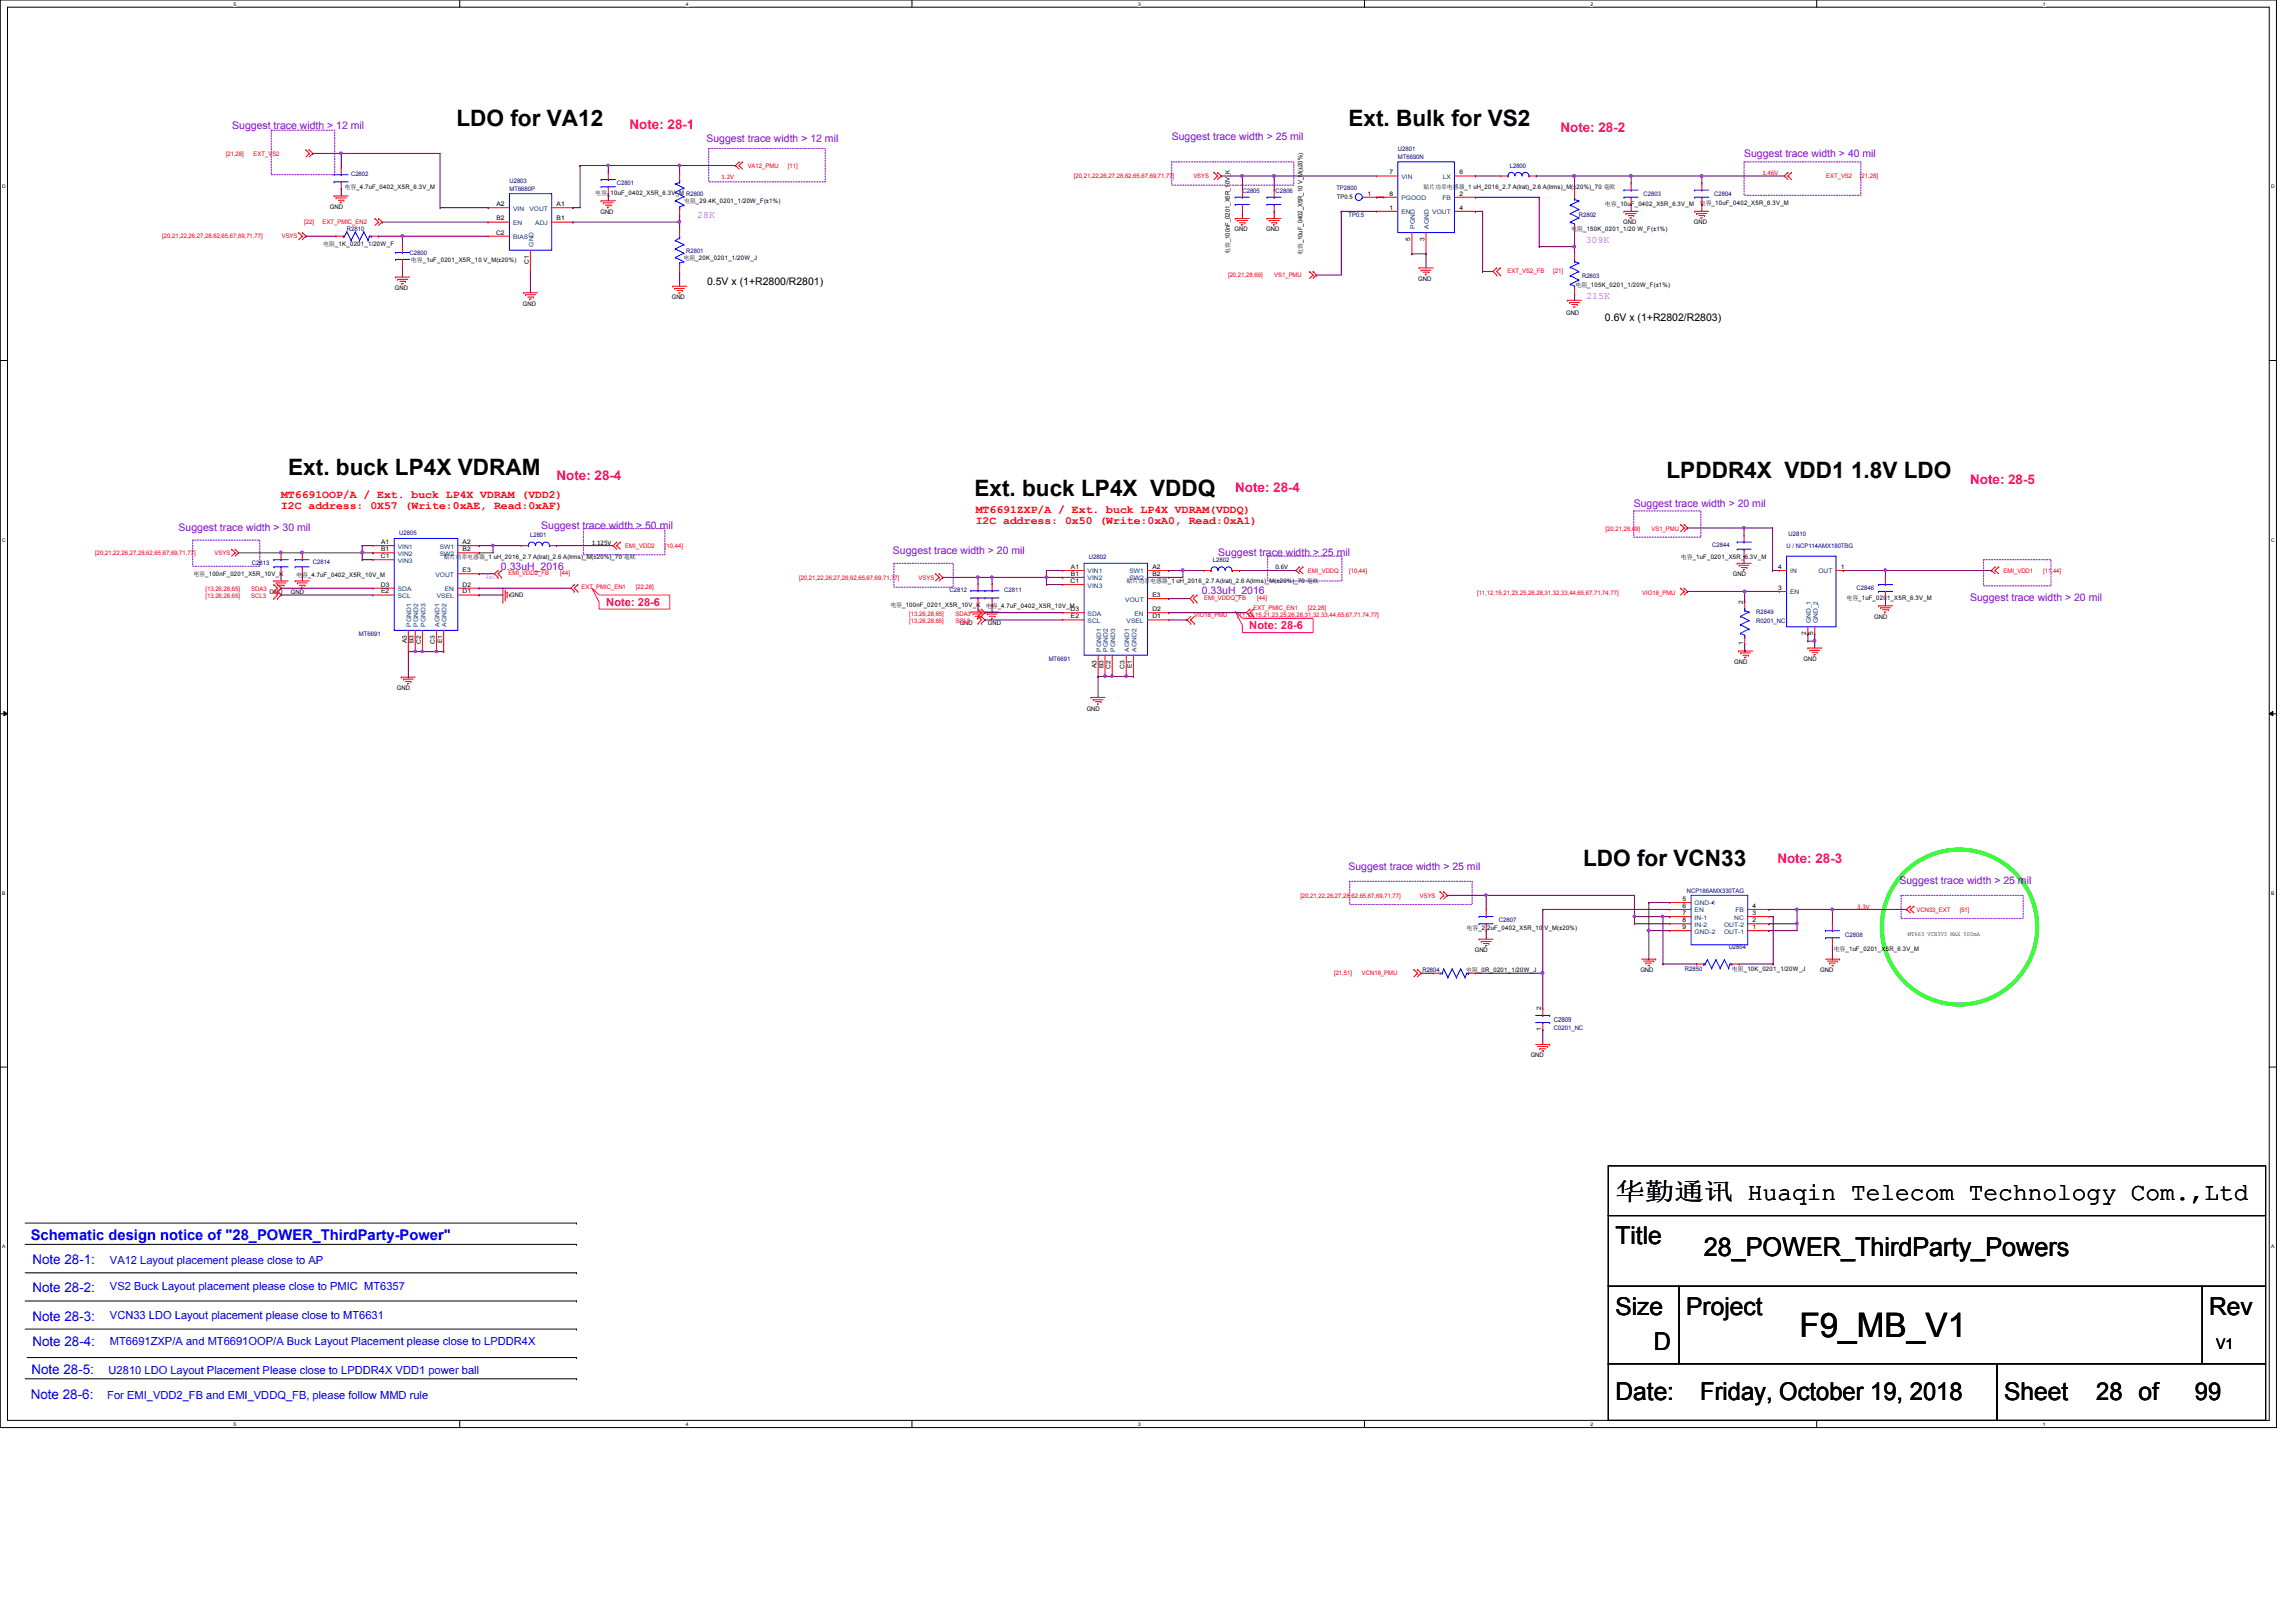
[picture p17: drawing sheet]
<svg xmlns="http://www.w3.org/2000/svg" width="297mm" height="210mm" viewBox="0 0 297 210" stroke-linecap="round" stroke-linejoin="round" font-family="sans-serif">
<defs><g id="words">
<text font-size="4.4" x="232.8" y="173.1">F9_MB_V1</text>
<text font-size="3.3" x="220.4" y="162.6">28_POWER_ThirdParty_Powers</text>
<g font-size="3.2">
<text x="209" y="155.2">华华华华 Huaqin Telecom Technology Com.,Ltd</text>
<text x="209" y="161">Title</text>
<text x="209" y="170.2">Size</text>
<text x="218.1" y="170.2">Project</text>
<text x="285.8" y="170.2">Rev</text>
<text x="213.9" y="174.8">D</text>
<text x="209" y="181.1">Date:</text>
<text x="220" y="181.1">Friday, October 19, 2018</text>
<text x="259.3" y="181.1">Sheet</text>
<text x="271.2" y="181.1">28 of</text>
<text x="284" y="181.1">99</text>
</g>
<g font-size="2.9">
<text x="59.1" y="16.3">LDO for VA12</text>
<text x="174.5" y="16.3">Ext. Bulk for VS2</text>
<text x="37.3" y="61.4">Ext. buck LP4X VDRAM</text>
<text x="126.1" y="64.2">Ext. buck LP4X VDDQ</text>
<text x="215.6" y="61.9">LPDDR4X VDD1 1.8V LDO</text>
<text x="204.8" y="112.1">LDO for VCN33</text>
</g>
<text font-size="1.9" fill="#00f" x="4" y="160.4">Schematic design notice of &quot;28_POWER_ThirdParty-Power&quot;</text>
<text font-size="1.9" x="286.7" y="174.5">V1</text>
<g font-size="1.7" fill="#ff0080">
<text x="81.4" y="16.6">Note: 28-1</text>
<text x="201.9" y="17.1">Note: 28-2</text>
<text x="72" y="62.1">Note: 28-4</text>
<text x="159.8" y="63.6">Note: 28-4</text>
<text x="254.9" y="62.6">Note: 28-5</text>
<text x="230" y="111.6">Note: 28-3</text>
</g>
<g font-size="1.7" fill="#00f">
<text x="4.2" y="163.6">Note 28-1:</text>
<text x="4.2" y="167.2">Note 28-2:</text>
<text x="4.2" y="170.9">Note 28-3:</text>
<text x="4.1" y="177.8">Note 28-5:</text>
<text x="4.2" y="174.2">Note 28-4:</text>
<text x="4" y="181">Note 28-6:</text>
</g>
<g font-size="1.4" fill="#8000ff">
<text x="30.1" y="16.7">Suggest trace width &gt; 12 mil</text>
<text x="91.4" y="18.3">Suggest trace width &gt; 12 mil</text>
<text x="151.6" y="18.1">Suggest trace width &gt; 25 mil</text>
<text x="225.6" y="20.4">Suggest trace width &gt; 40 mil</text>
<text x="211.4" y="65.6">Suggest trace width &gt; 20 mil</text>
<text x="23.1" y="68.7">Suggest trace width &gt; 30 mil</text>
<text x="70" y="68.5">Suggest trace width &gt; 50 mil</text>
<text x="115.5" y="71.8">Suggest trace width &gt; 20 mil</text>
<text x="64.8" y="73.7">0.33uH_2016</text>
<text x="155.5" y="76.9">0.33uH_2016</text>
<text x="157.6" y="72">Suggest trace width &gt; 25 mil</text>
<text x="254.9" y="77.8">Suggest trace width &gt; 20 mil</text>
<text x="174.5" y="112.5">Suggest trace width &gt; 25 mil</text>
<text x="245.7" y="114.3">Suggest trace width &gt; 25 mil</text>
</g>
<g font-size="1.4">
<text x="91.5" y="36.8">0.5V x (1+R2800/R2801)</text>
<text x="207.6" y="41.5">0.6V x (1+R2802/R2803)</text>
</g>
<g font-size="1.4" fill="#f00">
<text x="36.4" y="64.4">MT6691OOP/A / Ext. buck LP4X VDRAM (VDD2)</text>
<text x="36.4" y="65.9">I2C address: 0X57 (Write:0xAE, Read:0xAF)</text>
<text x="126.2" y="66.3">MT6691ZXP/A / Ext. buck LP4X VDRAM(VDDQ)</text>
<text x="126.2" y="67.8">I2C address: 0x50 (Write:0xA0, Read:0xA1)</text>
</g>
<g font-size="1.4" fill="#ff0080">
<text x="78.4" y="78.4">Note: 28-6</text>
<text x="161.6" y="81.4">Note: 28-6</text>
</g>
<g font-size="1.4" fill="#00f">
<text x="14.2" y="163.6">VA12 Layout placement please close to AP</text>
<text x="14.2" y="167">VS2 Buck Layout placement please close to PMIC MT6357</text>
<text x="14.2" y="170.6">VCN33 LDO Layout placement please close to MT6631</text>
<text x="14.1" y="177.8">U2810 LDO Layout Placement Please close to LPDDR4X VDD1 power ball</text>
<text x="14.2" y="174.1">MT6691ZXP/A and MT6691OOP/A Buck Layout Placement please close to LPDDR4X</text>
<text x="13.9" y="181.1">For EMI_VDD2_FB and EMI_VDDQ_FB, please follow MMD rule</text>
</g>
<g font-size="1.3" fill="#f0f">
<text x="90.2" y="28.2">28K</text>
<text x="205.1" y="31.5">309K</text>
<text x="205.2" y="38.7">215K</text>
</g>
<g font-size=".9" fill="#f00">
<text x="93.3" y="23.2">1.2V</text>
<text x="228" y="22.6">1.46V</text>
<text x="240.3" y="117.6">3.3V</text>
</g>
<g font-size=".9">
<text x="76.6" y="70.5">1.125V</text>
<text x="165" y="73.6">0.6V</text>
</g>
<text font-size=".9" fill="#000080" x="201" y="132.2">C2809</text>
<g font-size=".8" fill="#f00">
<text x="29.2" y="20.2">[21,28]</text>
<text x="32.8" y="20.2">EXT_VS2</text>
<text x="96.7" y="21.7">VA12_PMU</text>
<text x="101.9" y="21.7">[11]</text>
<text x="138.9" y="23.1">[20,21,22,26,27,28,62,65,67,69,71,77]</text>
<text x="154.4" y="23.1">VSYS</text>
<text x="236.3" y="23.1">EXT_VS2</text>
<text x="240.6" y="23.1">[21,28]</text>
<text x="39.4" y="29">[22]</text>
<text x="41.7" y="29">EXT_PMIC_EN2</text>
<text x="21" y="30.9">[20,21,22,26,27,28,62,65,67,69,71,77]</text>
<text x="36.4" y="30.9">VSYS</text>
<text x="158.9" y="35.9">[20,21,28,69]</text>
<text x="164.8" y="35.9">VS1_PMU</text>
<text x="195" y="35.3">EXT_VS2_FB</text>
<text x="201" y="35.3">[21]</text>
<text x="12.3" y="71.8">[20,21,22,26,27,28,62,65,67,69,71,77]</text>
<text x="27.8" y="71.8">VSYS</text>
<text x="80.9" y="70.9">EMI_VDD2</text>
<text x="86" y="70.9">[10,44]</text>
<text x="207.7" y="68.7">[20,21,28,69]</text>
<text x="213.7" y="68.7">VS1_PMU</text>
<text x="26.6" y="76.5">[13,26,28,65]</text>
<text x="26.6" y="77.4">[13,26,28,65]</text>
<text x="32.5" y="76.5">SDA3</text>
<text x="32.5" y="77.4">SCL3</text>
<text x="65.8" y="74.5">EMI_VDD2_FB</text>
<text x="72.5" y="74.5">[44]</text>
<text x="75.2" y="76.2">EXT_PMIC_EN1</text>
<text x="82.3" y="76.2">[22,28]</text>
<text x="103.4" y="75">[20,21,22,26,27,28,62,65,67,69,71,77]</text>
<text x="118.8" y="75">VSYS</text>
<text x="155.8" y="77.7">EMI_VDDQ_FB</text>
<text x="162.6" y="77.7">[44]</text>
<text x="169.2" y="74.1">EMI_VDDQ</text>
<text x="174.5" y="74.1">[10,44]</text>
<text x="191.1" y="77">[11,12,15,21,23,25,26,28,31,32,33,44,65,67,71,74,77]</text>
<text x="212.5" y="77">VIO18_PMU</text>
<text x="259.2" y="74.1">EMI_VDD1</text>
<text x="264.3" y="74.1">[11,44]</text>
<text x="117.6" y="79.7">[13,26,28,65]</text>
<text x="117.6" y="80.6">[13,26,28,65]</text>
<text x="123.6" y="79.7">SDA3</text>
<text x="123.6" y="80.6">SCL3</text>
<text x="154.5" y="79.9">VIO18_PMU</text>
<text x="160.1" y="79.9">[11,12,15,21,23,25,26,28,31,32,33,44,65,67,71,74,77]</text>
<text x="162.2" y="79">EXT_PMIC_EN1</text>
<text x="169.2" y="79">[22,28]</text>
<text x="168.2" y="116.2">[20,21,22,26,27,28,62,65,67,69,71,77]</text>
<text x="183.7" y="116.2">VSYS</text>
<text x="247.9" y="118">VCN33_EXT</text>
<text x="253.5" y="118">[51]</text>
<text x="172.6" y="126.2">[21,51]</text>
<text x="176.2" y="126.2">VCN18_PMU</text>
</g>
<g font-size=".8" fill="#000080">
<text x="45.4" y="22.8">C2802</text>
<text x="65.9" y="23.6">U2803</text>
<text x="79.8" y="23.9">C2801</text>
<text x="180.8" y="19.5">U2801</text>
<text x="180.8" y="20.6">MT6690N</text>
<text x="195.3" y="21.7">L2800</text>
<text x="44.9" y="29.9">R2810</text>
<text x="65.9" y="24.7">MT6680P</text>
<text x="160.7" y="24.9">C2805</text>
<text x="165" y="24.9">C2806</text>
<text x="172.9" y="24.6">TP2800</text>
<text x="174.5" y="28.1">TP0.5</text>
<text x="204.3" y="28.1">R2802</text>
<text x="212.6" y="25.4">C2803</text>
<text x="221.8" y="25.4">C2804</text>
<text x="53" y="33">C2800</text>
<text x="88.8" y="32.7">R2801</text>
<text x="204.7" y="36">R2803</text>
<text x="51.6" y="69.2">U2805</text>
<text x="68.6" y="69.6">L2801</text>
<text x="221.5" y="70.8">C2844</text>
<text x="231.4" y="69.3">U2810</text>
<text x="32.6" y="73.1">C2813</text>
<text x="40.5" y="73">C2814</text>
<text x="122.8" y="76.6">C2812</text>
<text x="129.9" y="76.6">C2811</text>
<text x="140.9" y="72.4">U2802</text>
<text x="156.9" y="72.7">L2802</text>
<text x="240.2" y="76.3">C2846</text>
<text x="46.4" y="82.3">MT6691</text>
<text x="227.2" y="79.5">R2849</text>
<text x="227.2" y="80.6">R0201_NC</text>
<text x="135.7" y="85.6">MT6691</text>
<text x="193.9" y="119.4">C2807</text>
<text x="218.2" y="115.5">NCP186AMX330TAG</text>
<text x="184" y="125.8">R2804</text>
<text x="218" y="125.6">R2850</text>
<text x="223.6" y="122.9">U2804</text>
<text x="238.7" y="121.2">C2808</text>
<text x="201" y="133.3">C0201_NC</text>
</g>
<g font-size=".8">
<text x="179.7" y="22.6">7</text>
<text x="188.8" y="22.6">6</text>
<text x="42.7" y="27">GND</text>
<text x="44.6" y="24.5">电电_4.7uF_0402_X5R_6.3V_M</text>
<text x="64.2" y="26.7">A2</text>
<text x="64.2" y="28.5">B2</text>
<text x="72" y="26.7">A1</text>
<text x="72" y="28.5">B1</text>
<text x="77" y="25.3">电电_10uF_0402_X5R_6.3V_M R2800</text>
<text x="77.7" y="27.6">GND</text>
<text x="88.5" y="26.3">电电_29.4K_0201_1/20W_F(±1%)</text>
<text x="159.7" y="29.9">GND</text>
<text x="163.8" y="29.9">GND</text>
<text x="173" y="25.7">TP0.5</text>
<text x="176.9" y="25.3">1</text>
<text x="179.7" y="27.1">1</text>
<text x="179.7" y="25.3">8</text>
<text x="184.1" y="24.5">贴贴贴贴电绕贴_1 uH_2016_2.7 A(lrat)_2.6 A(lrms)_M(±20%)_70 毫毫</text>
<text x="188.8" y="25.3">2</text>
<text x="188.8" y="27.1">4</text>
<text x="203.3" y="29.8">电电_150K_0201_1/20 W_F(±1%)</text>
<text x="207.6" y="26.7">电电_10uF_0402_X5R_6.3V_M</text>
<text x="210" y="29">GND</text>
<text x="219.2" y="29">GND</text>
<text x="219.9" y="26.6">电电_10uF_0402_X5R_6.3V_M</text>
<text x="41.8" y="31.8">电电_1K_0201_1/20W_F</text>
<text x="53.2" y="33.9">电电_1uF_0201_X5R_10 V_M(±20%)</text>
<text x="64.2" y="30.4">C2</text>
<text x="68.4" y="34.1" transform="rotate(-90 68.4 34.1)">C1</text>
<text x="88.4" y="33.6">电电_20K_0201_1/20W_J</text>
<text x="159.1" y="32.9" transform="rotate(-90 159.1 32.9)">电电_100nF_0201_X5R_10V_K</text>
<text x="168.5" y="33" transform="rotate(-90 168.5 33)">电电_10uF_0402_X5R_10 V_M(±20%)</text>
<text x="182.5" y="31.2" transform="rotate(-90 182.5 31.2)">5</text>
<text x="184.3" y="31.2" transform="rotate(-90 184.3 31.2)">3</text>
<text x="51.1" y="37.5">GND</text>
<text x="67.6" y="39.5">GND</text>
<text x="86.9" y="38.7">GND</text>
<text x="183.5" y="36.4">GND</text>
<text x="202.6" y="40.7">GND</text>
<text x="203.8" y="37.2">电电_105K_0201_1/20W_F(±1%)</text>
<text x="49.3" y="70.4">A1</text>
<text x="49.3" y="71.3">B1</text>
<text x="59.9" y="70.4">A2</text>
<text x="59.9" y="71.3">B2</text>
<text x="25" y="74.6">电电_100nF_0201_X5R_10V_K</text>
<text x="34.9" y="76.9">GND</text>
<text x="37.6" y="76.9">GND</text>
<text x="38.3" y="74.7">电电_4.7uF_0402_X5R_10V_M</text>
<text x="49.3" y="72.2">C1</text>
<text x="49.3" y="75.9">D3</text>
<text x="49.3" y="76.8">E2</text>
<text x="57.4" y="72.3">贴贴贴贴电绕贴_1 uH_2016_2.7 A(lrat)_2.6 A(lrms)_M(±20%)_70 毫毫</text>
<text x="59.9" y="74">E3</text>
<text x="59.9" y="75.9">D2</text>
<text x="59.9" y="76.8">D1</text>
<text x="66" y="77.2">GND</text>
<text x="138.5" y="75.4">C1</text>
<text x="138.6" y="73.6">A1</text>
<text x="138.6" y="74.5">B1</text>
<text x="145.8" y="75.5">贴贴贴贴电绕贴_1 uH_2016_2.7 A(lrat)_2.6 A(lrms)_M(±20%)_70 毫毫</text>
<text x="149.1" y="73.6">A2</text>
<text x="149.1" y="74.5">B2</text>
<text x="149.1" y="77.3">E3</text>
<text x="217.5" y="72.3">电电_1uF_0201_X5R_6.3V_M</text>
<text x="224.2" y="74.6">GND</text>
<text x="230" y="73.6">4</text>
<text x="230" y="76.3">3</text>
<text x="238.2" y="73.6">1</text>
<text x="238.9" y="77.6">电电_1uF_0201_X5R_6.3V_M</text>
<text x="52.6" y="83.3" transform="rotate(-90 52.6 83.3)">A3</text>
<text x="53.5" y="83.3" transform="rotate(-90 53.5 83.3)">B3</text>
<text x="54.4" y="83.3" transform="rotate(-90 54.4 83.3)">C2</text>
<text x="56.3" y="83.3" transform="rotate(-90 56.3 83.3)">C3</text>
<text x="57.2" y="83.3" transform="rotate(-90 57.2 83.3)">E1</text>
<text x="115.2" y="78.6">电电_100nF_0201_X5R_10V_K</text>
<text x="124.2" y="80.9">GND</text>
<text x="127.5" y="78.7">电电_4.7uF_0402_X5R_10V_M</text>
<text x="127.8" y="80.9">GND</text>
<text x="138.5" y="79.1">D3</text>
<text x="138.6" y="80">E2</text>
<text x="149.1" y="79.1">D2</text>
<text x="149.1" y="80">D1</text>
<text x="225.5" y="83.5" transform="rotate(-90 225.5 83.5)">1</text>
<text x="225.5" y="78.1" transform="rotate(-90 225.5 78.1)">2</text>
<text x="233.7" y="82.2" transform="rotate(-90 233.7 82.2)">2</text>
<text x="234.6" y="82.2" transform="rotate(-90 234.6 82.2)">5</text>
<text x="242.5" y="80.1">GND</text>
<text x="51.3" y="89.3">GND</text>
<text x="141.9" y="86.5" transform="rotate(-90 141.9 86.5)">A3</text>
<text x="142.7" y="86.5" transform="rotate(-90 142.7 86.5)">B3</text>
<text x="143.7" y="86.5" transform="rotate(-90 143.7 86.5)">C2</text>
<text x="145.5" y="86.5" transform="rotate(-90 145.5 86.5)">C3</text>
<text x="146.4" y="86.5" transform="rotate(-90 146.4 86.5)">E1</text>
<text x="224.4" y="85.9">GND</text>
<text x="233.3" y="85.6">GND</text>
<text x="140.6" y="91.9">GND</text>
<text x="217.7" y="116.6">5</text>
<text x="217.7" y="117.5">6</text>
<text x="217.7" y="118.4">7</text>
<text x="217.7" y="119.3">8</text>
<text x="226.7" y="119.3">2</text>
<text x="226.7" y="118.4">3</text>
<text x="226.7" y="117.5">4</text>
<text x="189.7" y="125.8">电电_0R_0201_1/20W_J</text>
<text x="189.7" y="120.3">电电_2.2uF_0402_X5R_10 V_M(±20%)</text>
<text x="190.8" y="123.2">GND</text>
<text x="212.2" y="125.8">GND</text>
<text x="217.7" y="120.2">9</text>
<text x="224.1" y="125.6">电电_10K_0201_1/20W_J</text>
<text x="226.7" y="120.2">1</text>
<text x="235.5" y="125.8">GND</text>
<text x="237.2" y="123">电电_1uF_0201_X5R_6.3V_M</text>
<text x="246.8" y="121.1">MT663 VCN3V3 MAX 500mA</text>
<text x="199.4" y="130.8" transform="rotate(-90 199.4 130.8)">2</text>
<text x="198" y="136.8">GND</text>
<text x="199.4" y="133.4" transform="rotate(-90 199.4 133.4)">1</text>
</g>
<g font-size=".8" fill="#004080">
<text x="181.3" y="23.2">VIN</text>
<text x="186.6" y="23.2">LX</text>
<text x="66.4" y="27.3">VIN</text>
<text x="66.4" y="29.1">EN</text>
<text x="68.5" y="27.3">VOUT</text>
<text x="69.3" y="29.1">ADJ</text>
<text x="181.3" y="27.7">EN</text>
<text x="181.3" y="25.9">PGOOD</text>
<text x="183" y="29.6" transform="rotate(-90 183 29.6)">PGND</text>
<text x="184.9" y="29.6" transform="rotate(-90 184.9 29.6)">AGND</text>
<text x="185.3" y="27.7">VOUT</text>
<text x="186.6" y="25.9">FB</text>
<text x="66.4" y="30.9">BIAS</text>
<text x="69" y="31.9" transform="rotate(-90 69 31.9)">GND</text>
<text x="51.5" y="71">VIN1</text>
<text x="51.5" y="71.9">VIN2</text>
<text x="56.9" y="71">SW1</text>
<text x="56.9" y="71.9">SW2</text>
<text x="51.5" y="72.8">VIN3</text>
<text x="51.5" y="76.5">SDA</text>
<text x="51.5" y="77.4">SCL</text>
<text x="56.3" y="74.6">VOUT</text>
<text x="56.5" y="77.4">VSEL</text>
<text x="57.5" y="76.5">EN</text>
<text x="140.7" y="74.2">VIN1</text>
<text x="140.7" y="75.1">VIN2</text>
<text x="140.7" y="76">VIN3</text>
<text x="145.6" y="77.9">VOUT</text>
<text x="146.1" y="74.2">SW1</text>
<text x="146.1" y="75.1">SW2</text>
<text x="231.6" y="74.2">IN</text>
<text x="231.6" y="76.9">EN</text>
<text x="235.2" y="74.2">OUT</text>
<text x="53.2" y="81.1" transform="rotate(-90 53.2 81.1)">PGND1</text>
<text x="54.1" y="81.1" transform="rotate(-90 54.1 81.1)">PGND2</text>
<text x="55" y="81.1" transform="rotate(-90 55 81.1)">PGND3</text>
<text x="56.9" y="81.1" transform="rotate(-90 56.9 81.1)">AGND1</text>
<text x="57.8" y="81.1" transform="rotate(-90 57.8 81.1)">AGND2</text>
<text x="140.7" y="79.7">SDA</text>
<text x="140.7" y="80.6">SCL</text>
<text x="145.8" y="80.6">VSEL</text>
<text x="146.8" y="79.7">EN</text>
<text x="234.3" y="80.6" transform="rotate(-90 234.3 80.6)">GND_1</text>
<text x="235.2" y="80.6" transform="rotate(-90 235.2 80.6)">GND_2</text>
<text x="142.4" y="84.3" transform="rotate(-90 142.4 84.3)">PGND1</text>
<text x="143.3" y="84.3" transform="rotate(-90 143.3 84.3)">PGND2</text>
<text x="144.3" y="84.3" transform="rotate(-90 144.3 84.3)">PGND3</text>
<text x="146.1" y="84.3" transform="rotate(-90 146.1 84.3)">AGND1</text>
<text x="147" y="84.3" transform="rotate(-90 147 84.3)">AGND2</text>
<text x="219.2" y="117.2">GND-1</text>
<text x="219.2" y="118.1">EN</text>
<text x="219.2" y="119">IN-1</text>
<text x="219.2" y="119.9">IN-2</text>
<text x="223.1" y="119.9">OUT-2</text>
<text x="224.4" y="119">NC</text>
<text x="224.5" y="118.1">FB</text>
<text x="219.2" y="120.8">GND-2</text>
<text x="223.1" y="120.8">OUT-1</text>
</g>
<text font-size=".8" fill="#0000a0" x="231.1" y="70.9">U / NCP114AMX180TBG</text>
<text font-size=".8" fill="#f0f" x="62.9" y="74.9">4mil</text>
<g font-size=".6">
<text x="30.2" y=".7">5</text>
<text x="88.7" y=".7">4</text>
<text x="147.2" y=".7">3</text>
<text x="205.8" y=".7">2</text>
<text x="264.3" y=".7">1</text>
<text x=".3" y="24.4">D</text>
<text x="293.8" y="24.4">D</text>
<text x=".3" y="70.1">C</text>
<text x="293.8" y="70.1">C</text>
<text x=".3" y="115.8">B</text>
<text x="293.8" y="115.8">B</text>
<text x=".3" y="161.5">A</text>
<text x="293.8" y="161.5">A</text>
<text x="30.2" y="184.5">5</text>
<text x="88.7" y="184.5">4</text>
<text x="147.2" y="184.5">3</text>
<text x="205.8" y="184.5">2</text>
<text x="264.3" y="184.5">1</text>
</g>
</g></defs>
<path d="M0 0h294.5v184.7h-294.5zM1 .9h292.6v182.9h-292.6z" fill="none" stroke="#000" stroke-width=".13"/>
<g fill="#fff">
<path d="M30.2 .1h.4v.7h-.4z"/>
<path d="M30.2 183.9h.4v.8h-.4z"/>
</g>
<path d="M59.5 0v.9M59.5 183.8v.9" fill="none" stroke="#000" stroke-width=".13"/>
<g fill="#fff">
<path d="M88.7 .1h.4v.7h-.4z"/>
<path d="M88.7 183.9h.4v.8h-.4z"/>
</g>
<path d="M118 0v.9M118 183.8v.9" fill="none" stroke="#000" stroke-width=".13"/>
<g fill="#fff">
<path d="M147.2 .1h.4v.7h-.4z"/>
<path d="M147.2 183.9h.4v.8h-.4z"/>
</g>
<path d="M176.5 0v.9M176.5 183.8v.9" fill="none" stroke="#000" stroke-width=".13"/>
<g fill="#fff">
<path d="M205.8 .1h.3v.7h-.3z"/>
<path d="M205.8 183.9h.3v.8h-.3z"/>
</g>
<path d="M235 0v.9M235 183.8v.9" fill="none" stroke="#000" stroke-width=".13"/>
<g fill="#fff">
<path d="M264.3 .1h.3v.7h-.3z"/>
<path d="M264.3 183.9h.3v.8h-.3z"/>
<path d="M.3 23.8h.5v.7h-.5z"/>
<path d="M293.8 23.8h.5v.7h-.5z"/>
<path d="M.3 69.5h.5v.7h-.5z"/>
<path d="M293.8 69.5h.5v.7h-.5z"/>
</g>
<path d="M0 46.7h1M293.6 46.7h.9" fill="none" stroke="#000" stroke-width=".13"/>
<g fill="#fff">
<path d="M.3 115.2h.4v.8h-.4z"/>
<path d="M293.8 115.2h.5v.8h-.5z"/>
</g>
<path d="M0 92.4h1M.5 92.1l.5 .3-.5 .2zM293.6 92.4l.4-.3v.5zM293.6 92.4h.9" fill="none" stroke="#000" stroke-width=".13"/>
<path d="M.5 92.1l.5 .3-.5 .2zM293.6 92.4l.4-.3v.5z" fill="#000"/>
<g fill="#fff">
<path d="M.3 161h.4v.7h-.4z"/>
<path d="M293.8 161h.4v.7h-.4z"/>
</g>
<g fill="none" stroke="#000" stroke-width=".13">
<path d="M0 138.1h1M293.6 138.1h.9M3.3 158.3h71.3M74.6 158.3h.1M208.1 157.3h85v9.2h-85zM208.1 150.9h85v6.4h-85zM3.3 178.4h71.3M3.3 161h71.3M3.3 164.7h71.3M3.3 168.4h71.3M3.3 172h71.3M3.5 175.7h71.1"/>
<path d="M74.6 175.7h.1M74.6 178.4h.1M74.6 161h.1M74.6 164.7h.1M74.6 168.4h.1M74.6 172h.1M208.1 166.5h9.1v10h-9.1zM208.1 176.5h50.3v7.3h-50.3zM217.2 166.5h67.7v10h-67.7zM258.4 176.5h34.7v7.3h-34.7zM284.9 166.5h8.2v10h-8.2z"/>
</g>
<path d="M35.1 16.8h8.2v5.8h-8.2zM91.7 19.2h15.1v4.3h-15.1zM151.6 21h15.8v3h-15.8zM225.6 21h15.1v4.3h-15.1zM24.9 69.9h8.7v3.4h-8.7zM75.5 68.4h10.5v3.4h-10.5zM115.7 72.9h7.6v3.1h-7.6zM164 72h9.6v3.2h-9.6zM211.4 66.1h8.6v3.4h-8.6zM256.6 72.4h8.7v3.4h-8.7zM174.6 114h15.9v3.1h-15.9zM246 115.9h15.7v3h-15.7z" fill="none" stroke="#8000ff" stroke-width=".13" stroke-dasharray=".2 .2"/>
<path d="M76.6 76.1l.9 .9h9.2v1.8h-9.2v-.9zM159.8 79.1l.9 .9h9.2v1.9h-9.2v-1z" fill="none" stroke="#ff0080" stroke-width=".13"/>
<circle cx="253.5" cy="120" r="10" fill="none" stroke="#0f0" stroke-width=".51"/>
<g fill="none" stroke="#f00" stroke-width=".13">
<path d="M39.6 19.4h.1M39.6 19.4l.4 .5M40 19.9h.1M40 19.4h.1M40 19.9l-.4 .4M40 19.4l.5 .5M40.5 19.9h.1M40.5 19.9l-.5 .4M38.6 30.1h.1M38.6 30.1l.5 .5M39.1 30.6h.1M39.1 30.1h.1"/>
<path d="M39.1 30.6l-.5 .4M39.1 30.1l.5 .5M39.6 30.6h.1M39.6 30.6l-.5 .4M43.2 25.4h.1M43.2 25.4h1.8M43.5 25.6h.1M43.5 30.6h.1M43.5 25.6h1.3M43.5 30.6h.9M43.8 25.9h.7M44 26.2h.1"/>
<path d="M44 26.2h.2M44.2 21.7h.1M44.2 24.4h.1M44.2 21.7v.9M44.2 23.5v.9M44.5 25.9h.1M48 30.6h1M48.5 28.3h.1M48.5 28.3l.5 .4M49 28.7h.1M49 28.3h.1M49 30.6h.1"/>
<path d="M49 28.7l-.5 .5M49 28.3l.4 .4M49.4 28.7h.1M49.4 28.7l-.4 .5M51.2 35.9h.1M51.2 35.9h1.8M51.4 36.2h.1M51.4 36.2h1.3M51.7 36.4h.7M52 36.7h.1M52 36.7h.2M52.1 31.7h.1"/>
<path d="M52.1 34.5h.1M52.1 31.7v1M52.1 33.6v.9M52.4 36.4h.1M63.2 26.9h.1M63.2 28.7h.1M63.2 30.6h.1M63.2 30.6h2.7M63.2 26.9h2.7M63.2 28.7h2.7M67.7 37.9h.1M67.7 37.9h1.9"/>
<path d="M68 38.1h.1M68 38.1h1.3M68.3 38.4h.7M68.5 38.7h.1M68.5 38.7h.2M68.6 35.1h.1M68.6 32.4v2.7M69 38.4h.1M71.4 26.9h2.7M71.4 28.7h2.7M74.1 26.9h.1M74.1 28.7h.1"/>
<path d="M77.8 26h.1M77.8 26h1.8M78.1 26.2h.1M78.1 26.2h1.2M78.3 26.5h.8M78.6 26.8h.1M78.6 26.8h.2M78.7 22.3h.1M78.7 25.1h.1M78.7 22.3v.9M78.7 24.2v.9M79.1 26.5h.1"/>
<path d="M87 37h.1M87 37h1.9M87.3 37.3h.1M87.3 37.3h1.3M87.6 37.6h.7M87.8 37.9h.1M87.8 37.9h.2M87.9 27.9h.1M87.9 22.4h.1M87.9 29.7h.1M87.9 35.2h.1M87.9 22.4v.9"/>
<path d="M87.9 27v.9M87.9 29.7v.9M87.9 34.3v.9M88.3 37.6h.1M95.2 21.4h.1M95.2 21.4l.4 .5M95.6 21.4h.1M95.6 21h.1M95.6 21.4l.5 .5M95.6 21l-.4 .4M96.1 21h.1M96.1 21l-.5 .4"/>
<path d="M157.1 22.3h.1M157.1 22.3l.4 .5M157.5 22.8h.1M157.5 22.3h.1M157.5 22.8l-.4 .4M157.5 22.3l.5 .5M158 22.8h.1M158 22.8l-.5 .4M159.8 28.3h.1M159.8 28.3h1.8M160.1 28.5h.1M160.1 28.5h1.3"/>
<path d="M160.4 28.8h.7M160.6 29.1h.1M160.6 29.1h.2M160.7 24.6h.1M160.7 27.3h.1M160.7 24.6v.9M160.7 26.5v.8M161.1 28.8h.1M163.9 28.3h.1M163.9 28.3h1.8M164.2 28.5h.1M164.2 28.5h1.3"/>
<path d="M164.5 28.8h.7M164.8 29.1h.1M164.8 24.6h.1M164.8 27.3h.1M164.8 24.6v.9M164.8 26.5v.8M165.2 28.8h.1M169.4 35.1h.1M169.4 35.1l.5 .5M169.9 35.6h.1M169.9 35.1h.1M169.9 35.6l-.5 .4"/>
<path d="M169.9 35.1l.4 .5M170.3 35.6h.1M170.3 35.6l-.4 .4M176.3 25.5h4.5M178.1 27.3h.1M178.1 22.8h.1M178.1 25.5h.1M178.1 27.3h2.7M178.1 22.8h2.7M179 25.5h.1M182.7 32.9h.1M182.7 30.1v2.8"/>
<path d="M183.6 34.7h.1M183.6 34.7h1.8M183.9 35h.1M183.9 35h1.2M184.1 35.2h.8M184.4 35.5h.1M184.4 35.5h.2M184.5 32.9h.1M184.5 30.1v2.8M184.9 35.2h.1M188.2 27.3h2.7M188.2 25.5h2.7"/>
<path d="M188.2 22.8h2.7M190.9 25.5h.1M190.9 27.3h.1M190.9 22.8h.1M193.6 34.7h.1M193.6 35.6h.1M193.6 34.7l-.4 .4 .4 .5M194.1 35.6h.1M194.1 34.7h.1M194.1 34.7l-.5 .4 .5 .5M194.2 22.8h.1M194.2 22.8h.9"/>
<path d="M197.8 22.8h1M198.8 22.8h.1M202.8 38.9h.1M202.8 38.9h1.8M203.1 39.2h.1M203.1 39.2h1.2M203.3 39.4h.7M203.6 39.7h.1M203.6 39.7h.2M203.7 30.1h.1M203.7 24.6h.1M203.7 38.1h.1"/>
<path d="M203.7 32.7h.1M203.7 24.6v.9M203.7 29.2v.9M203.7 32.7v.9M203.7 37.3v.8M204 39.4h.1M210.1 27.3h.1M210.1 27.3h1.8M210.4 27.6h.1M210.4 27.6h1.3M210.6 27.9h.8M210.9 28.2h.1"/>
<path d="M210.9 28.2h.2M211 23.7h.1M211 26.5h.1M211 23.7v.9M211 25.5v1M211.4 27.9h.1M219.2 27.3h.1M219.2 27.3h1.9M219.5 27.6h.1M219.5 27.6h1.3M219.8 27.9h.7M220 28.2h.1"/>
<path d="M220 28.2h.3M220.2 23.7h.1M220.2 26.5h.1M220.2 23.7v.9M220.2 25.5v1M220.5 27.9h.1M230.8 22.8h.1M230.8 22.8l.5 .4M231.3 22.8h.1M231.3 22.3h.1M231.3 22.8l.5 .4M231.3 22.3l-.5 .5"/>
<path d="M231.8 22.3h.1M231.8 22.3l-.5 .5M30 71.1h.1M30 71.1l.4 .4M30.4 71.5h.1M30.4 71.1h.1M30.4 71.5l-.4 .5M30.4 71.1l.5 .4M30.9 71.5h.1M30.9 71.5l-.5 .5M35.4 75.2h.1M35.4 75.6h.1"/>
<path d="M35.4 76.5h.1M35.4 77.5h.1M35.4 75.2h1.9M35.4 75.6l.5 .5-.5 .4M35.4 76.5l.5 .5-.5 .5M35.7 75.4h.1M35.7 75.4h1.3M35.9 76.5h.1M35.9 75.6h.1M35.9 77.5h.1M35.9 75.6l.5 .5-.5 .4M35.9 76.5l.5 .5-.5 .5"/>
<path d="M36 75.7h.7M36.3 76h.1M36.4 71.5h.1M36.4 74.3h.1M36.4 71.5v.9M36.4 73.4v.9M36.7 75.7h.1M38.2 75.2h.1M38.2 75.2h1.8M38.5 75.4h.1M38.5 75.4h1.2M38.7 75.7h.8"/>
<path d="M39 76h.1M39 76h.2M39.1 71.5h.1M39.1 74.3h.1M39.1 71.5v.9M39.1 73.4v.9M39.5 75.7h.1M48.3 70.6h.1M48.3 71.5h.1M48.3 72.4h.1M48.3 76.1h.1M48.3 77h.1"/>
<path d="M48.3 70.6h2.7M48.3 71.5h2.7M48.3 72.4h2.7M48.3 76.1h2.7M48.3 77h2.7M59.2 70.6h2.8M59.2 71.5h2.8M59.2 76.1h2.8M59.2 77h2.8M59.2 74.3h2.8M62 70.6h.1M62 71.5h.1"/>
<path d="M62 74.3h.1M62 76.1h.1M62 77h.1M64.4 73.8h.1M64.4 74.7h.1M64.4 73.8l-.4 .5 .4 .4M64.9 74.7h.1M64.9 73.8h.1M64.9 73.8l-.5 .5 .5 .4M65.1 77.9h.1M65.1 76.1v1.8M65.4 77.6h.1"/>
<path d="M65.4 76.4v1.2M65.6 76.6h.1M65.6 76.6v.8M65.9 77.1h.1M65.9 76.9v.2M67.4 70.6h.1M67.4 70.6h1M71.1 70.6h.9M72 70.6h.1M74.3 75.6h.1M74.3 76.5h.1M74.3 75.6l-.4 .5 .4 .4"/>
<path d="M74.8 76.5h.1M74.8 75.6h.1M74.8 75.6l-.5 .5 .5 .4M79.3 70.6h.1M79.3 70.6l.5 .5M79.8 70.6h.1M79.8 70.1h.1M79.8 70.6l.5 .5M79.8 70.1l-.5 .5M80.3 70.1h.1M80.3 70.1l-.5 .5M121 74.3h.1"/>
<path d="M121 74.3l.5 .4M121.5 74.7h.1M121.5 74.3h.1M121.5 74.7l-.5 .5M121.5 74.3l.5 .4M122 74.7h.1M122 74.7l-.5 .5M125.6 79.2h.1M125.6 79.2h3.6M125.9 79.5h.1M125.9 79.5h1.3M126.1 79.8h.8"/>
<path d="M126.5 78.8h.1M126.5 79.8h.1M126.5 75.6h.1M126.5 78.3h.1M126.5 78.8l.5 .5-.5 .5M126.5 79.8l.5 .4-.5 .5M126.5 75.6v.9M126.5 77.4v.9M126.9 79.8h.1M127 79.8h.1M127 78.8h.1M127 78.8l.4 .5-.4 .5"/>
<path d="M127 79.8l.4 .4-.4 .5M127.4 79.2h.1M127.7 79.5h.1M127.7 79.5h1.3M128 79.8h.7M128.4 75.6h.1M128.4 78.3h.1M128.4 75.6v.9M128.4 77.4v.9M128.7 79.8h.1M137.5 73.8h.1M137.5 74.7h.1"/>
<path d="M137.5 75.6h.1M137.5 79.3h.1M137.5 73.8h2.7M137.5 74.7h2.7M137.5 75.6h2.7M137.5 79.3h2.7M148.5 73.8h2.7M148.5 74.7h2.7M148.5 79.3h2.7M148.5 77.5h2.7M151.2 73.8h.1M151.2 74.7h.1"/>
<path d="M151.2 77.5h.1M151.2 79.3h.1M154 79.8l-.4 .4M154.4 77h.1M154.4 77.9h.1M154.4 77l-.4 .5 .4 .4M154.5 79.8l-.5 .4M154.9 77.9h.1M154.9 77h.1M154.9 77l-.5 .5 .5 .4M155.8 73.8h.1M155.8 73.8h.9"/>
<path d="M159.4 73.8h1M160.4 73.8h.1M161.7 78.8h.1M161.7 79.8h.1M161.7 78.8l-.5 .5 .5 .5M162.2 79.8h.1M162.2 78.8h.1M162.2 78.8l-.5 .5 .5 .5M167.7 73.8h.1M167.7 73.8l.4 .5M168.1 73.8h.1M168.1 73.4h.1"/>
<path d="M168.1 73.8l.5 .5M168.1 73.4l-.4 .4M168.6 73.4h.1M168.6 73.4l-.5 .4M217.4 67.9h.1M217.4 76.1h.1M217.4 67.9l.5 .4M217.4 76.1l.5 .4M217.9 68.3h.1M217.9 67.9h.1M217.9 76.5h.1M217.9 76.1h.1"/>
<path d="M217.9 68.3l-.5 .5M217.9 67.9l.4 .4M217.9 76.5l-.5 .5M217.9 76.1l.4 .4M218.3 68.3h.1M218.3 76.5h.1M218.3 68.3l-.4 .5M218.3 76.5l-.4 .5M224.7 72.9h.1M224.7 72.9h1.9M225 73.2h.1M225 73.2h1.3"/>
<path d="M225.3 73.4h.7M225.5 73.7h.1M225.5 73.7h.2M225.6 69.3h.1M225.6 72h.1M225.6 69.3v.8M225.6 71.1v.9M225.7 77.9h.1M225.7 77.9v.8M226 73.4h.1M230.2 73.8h.1M230.2 76.5h.1"/>
<path d="M230.2 73.8h.9M230.2 76.5h.9M237.5 73.8h1M238.5 73.8h.1M243 78.4h.1M243 78.4h1.9M243.3 78.7h.1M243.3 78.7h1.3M243.5 78.9h.8M243.8 79.2h.1M243.8 79.2h.2M243.9 74.7h.1"/>
<path d="M243.9 77.5h.1M243.9 74.7v.9M243.9 76.5v1M244.3 78.9h.1M257.6 73.8h.1M257.6 73.8l.5 .5M258.1 73.8h.1M258.1 73.4h.1M258.1 73.8l.5 .5M258.1 73.4l-.5 .4M258.6 73.4h.1M258.6 73.4l-.5 .4"/>
<path d="M51.9 87.6h.1M51.9 87.6h1.8M52.2 87.9h.1M52.2 87.9h1.3M52.4 88.2h.8M52.7 88.4h.1M52.7 88.4h.2M52.8 84.3h.1M52.8 81.6v2.7M53.2 88.2h.1M53.7 84.3h.1M53.7 81.6v2.7"/>
<path d="M54.6 84.3h.1M54.6 81.6v2.7M56.5 84.3h.1M56.5 81.6v2.7M57.4 84.3h.1M57.4 81.6v2.7M126.4 80h.1M126.4 80h.2M126.5 80.7h.1M127 80.7h.1M128.3 80h.1M137.5 80.2h.1"/>
<path d="M137.5 80.2h2.7M141.1 90.3h.1M141.1 90.3h1.9M141.4 90.6h.1M141.4 90.6h1.3M141.7 90.8h.7M142 91.1h.1M142 91.1h.2M142.1 87.5h.1M142.1 84.8v2.7M142.4 90.8h.1M143 87.5h.1"/>
<path d="M143 84.8v2.7M143.9 87.5h.1M143.9 84.8v2.7M145.7 87.5h.1M145.7 84.8v2.7M146.6 87.5h.1M146.6 84.8v2.7M148.5 80.2h2.7M151.2 80.2h.1M153.6 80.2h.1M153.6 80.2l.4 .5M154 80.2h.1"/>
<path d="M154 80.7h.1M154 80.2l.5 .5M154.5 80.7h.1M224.9 84.2h.1M224.9 84.2h1.8M225.2 84.5h.1M225.2 84.5h1.3M225.5 84.8h.7M225.7 85h.1M225.7 83.3h.1M225.7 85h.2M225.7 82.4v.9"/>
<path d="M226.2 84.8h.1M233.9 83.9h.1M233.9 82h.1M233.9 83.9h1.8M233.9 81.1v.9M234.1 84.2h.1M234.1 84.2h1.3M234.4 84.4h.8M234.7 84.7h.1M234.7 84.7h.2M234.8 82h.1M234.8 81.1v.9"/>
<path d="M235.2 84.4h.1M186.3 115.4h.1M186.3 115.4l.5 .5M186.8 115.9h.1M186.8 115.4h.1M186.8 115.9l-.5 .4M186.8 115.4l.4 .5M187.2 115.9h.1M187.2 115.9l-.4 .4M192.3 117.7h.1M192.3 117.7v.9M192.3 119.5v.9"/>
<path d="M216 116.8h.1M216 117.7h.1M216 118.6h.1M216 119.5h.1M216 119.5h2.8M216 118.6h2.8M216 117.7h2.8M216 116.8h2.8M226.1 119.5h2.8M226.1 118.6h2.8M226.1 117.7h2.8M228.9 119.5h.1"/>
<path d="M228.9 118.6h.1M228.9 117.7h.1M237.1 119.5h.1M237.1 119.5v.9M246.7 117.7h.1M246.7 117.7l.4 .5M247.1 117.7h.1M247.1 117.3h.1M247.1 117.7l.5 .5M247.1 117.3l-.4 .4M247.6 117.3h.1M247.6 117.3l-.5 .4"/>
<path d="M182.9 125.5h.1M182.9 125.5l.5 .4M183.4 125.9h.1M183.4 125.5h.1M183.4 125.9l-.5 .5M183.4 125.5l.5 .4M183.9 125.9h.1M183.9 125.9l-.5 .5M185.4 125.9h.1M185.4 125.9h.9M190 125.9h.9M190.9 125.9h.1"/>
<path d="M191.3 121.5h.1M191.3 121.5h1.9M191.6 121.8h.1M191.6 121.8h1.3M191.9 122.1h.7M192.2 122.3h.1M192.2 122.3h.2M192.3 120.4h.1M192.6 122.1h.1M198.7 135.2h1.8M198.9 135.4h1.3M199.2 135.7h.1"/>
<path d="M199.2 135.7h.7M199.5 136h.2M199.6 133.3h.1M199.6 130.5h.1M199.6 130.5v.9M199.6 132.3v1M199.7 136h.1M200.2 135.4h.1M200.5 135.2h.1M212.4 124.1h1.8M212.6 124.4h1.3M212.9 124.6h.1"/>
<path d="M212.9 124.6h.8M213.2 124.9h.2M213.4 124.9h.1M213.9 124.4h.1M214.2 124.1h.1M216 120.4h.1M216 120.4h2.8M219.5 124.8h.1M219.5 124.8h.9M224.1 124.8h.9M225 124.8h.1M226.1 120.4h2.8"/>
<path d="M228.9 120.4h.1M236.2 124.1h1.8M236.4 124.4h1.3M236.7 124.6h.1M236.7 124.6h.7M237 124.9h.1M237.1 122.3h.1M237.1 121.4v.9M237.1 124.9h.1M237.7 124.4h.1M238 124.1h.1"/>
</g>
<g fill="none" stroke="#00f" stroke-width=".13">
<path d="M43.2 22.6h.1M43.2 23.5h.1M43.2 22.6h1.8M43.2 23.5h1.8M44.2 22.6h.1M44.2 23.5h.1M44.4 30.6h.1M44.4 30.6h.2M44.6 30.6h.1M44.9 30h.1M44.9 30l.5 1.1M44.9 30l-.3 .6"/>
<path d="M45.4 31.1h.1M46 30h.1M46 30l.5 1.1M46 30l-.6 1.1M46.5 31.1h.1M47.1 30h.1M47.1 30l.5 1.1M47.1 30l-.6 1.1M47.6 31.1h.1M47.8 30.6h.1M47.8 30.6h.2M47.8 30.6l-.2 .5"/>
<path d="M48 30.6h.1M51.2 32.7h.1M51.2 33.6h.1M51.2 32.7h1.8M51.2 33.6h1.8M52.1 32.7h.1M52.1 33.6h.1M65.9 25.1h5.5v7.3h-5.5zM77.8 23.2h.1M77.8 24.2h.1M77.8 23.2h1.8M77.8 24.2h1.8"/>
<path d="M78.7 23.2h.1M78.7 24.2h.1M87.4 23.8h.1M87.4 24.9h.1M87.4 26h.1M87.4 33.3h.1M87.4 32.2h.1M87.4 31.1h.1M87.4 23.8l1.1 .5M87.4 24.9l1.1 .5M87.4 26l1.1 .5M87.4 33.3l1.1 .6"/>
<path d="M87.4 32.2l1.1 .6M87.4 31.1l1.1 .6M87.9 23.3h.1M87.9 27h.1M87.9 23.6h.1M87.9 26.8h.1M87.9 34.3h.1M87.9 30.6h.1M87.9 34h.1M87.9 30.8h.1M87.9 23.3v.3M87.9 26.8v.2"/>
<path d="M87.9 30.6v.2M87.9 34v.3M87.9 23.6l-.5 .2M87.9 30.8l-.5 .3M88.5 24.3h.1M88.5 25.4h.1M88.5 26.5h.1M88.5 33.9h.1M88.5 32.8h.1M88.5 31.7h.1M88.5 24.3l-1.1 .6M88.5 25.4l-1.1 .6"/>
<path d="M88.5 26.5l-.6 .3M88.5 33.9l-.6 .1M88.5 32.8l-1.1 .5M88.5 31.7l-1.1 .5M159.8 25.5h.1M159.8 26.5h.1M159.8 25.5h1.8M159.8 26.5h1.8M160.7 25.5h.1M160.7 26.5h.1M163.9 25.5h.1M163.9 26.5h.1"/>
<path d="M163.9 25.5h1.8M163.9 26.5h1.8M164.8 25.5h.1M164.8 26.5h.1M176.3 25.5h.1M180.8 21h7.4v9.1h-7.4zM195.1 22.8h.1M196 22.7a.42 .42 0 0 0-.5-.4 .42 .42 0 0 0-.4 .5M196.9 22.7a.45 .45 0 0 0-.5-.4 .45 .45 0 0 0-.4 .5M197.8 22.7a.42 .42 0 0 0-.5-.4 .42 .42 0 0 0-.4 .5M197.8 22.8h.1M203.2 26.5h.1"/>
<path d="M203.2 27.6h.1M203.2 28.7h.1M203.2 34.6h.1M203.2 35.7h.1M203.2 36.8h.1M203.2 26.5l1.1 .6M203.2 27.6l1.1 .6M203.2 28.7l.5 .3M203.2 34.6l1.1 .5M203.2 35.7l1.1 .5M203.2 36.8l.5 .2M203.7 25.5h.1"/>
<path d="M203.7 29.2h.1M203.7 25.8h.1M203.7 29h.1M203.7 33.6h.1M203.7 37.3h.1M203.7 33.9h.1M203.7 37h.1M203.7 25.5v.3M203.7 29v.2M203.7 33.6v.3M203.7 37v.3M203.7 25.8l.6 .2"/>
<path d="M203.7 33.9l.6 .1M204.3 26h.1M204.3 27.1h.1M204.3 28.2h.1M204.3 34h.1M204.3 35.1h.1M204.3 36.2h.1M204.3 26l-1.1 .5M204.3 27.1l-1.1 .5M204.3 28.2l-1.1 .5M204.3 34l-1.1 .6M204.3 35.1l-1.1 .6"/>
<path d="M204.3 36.2l-1.1 .6M210.1 24.6h.1M210.1 25.5h.1M210.1 25.5h1.8M210.1 24.6h1.8M211 24.6h.1M211 25.5h.1M219.2 24.6h.1M219.2 25.5h.1M219.2 25.5h1.9M219.2 24.6h1.9M220.2 24.6h.1"/>
<path d="M220.2 25.5h.1M35.4 72.4h.1M35.4 73.4h.1M35.4 72.4h1.9M35.4 73.4h1.9M36.4 72.4h.1M36.4 73.4h.1M38.2 72.4h.1M38.2 73.4h.1M38.2 72.4h1.8M38.2 73.4h1.8M39.1 72.4h.1"/>
<path d="M39.1 73.4h.1M51 69.7h8.2v11.9h-8.2zM68.4 70.6h.1M69.3 70.6a.45 .45 0 0 0-.5-.5 .45 .45 0 0 0-.4 .5M70.1 70.6a.42 .42 0 0 0-.4-.5 .42 .42 0 0 0-.4 .5M71.1 70.6a.45 .45 0 0 0-.5-.5 .45 .45 0 0 0-.4 .5M71.1 70.6h.1M125.6 76.5h.1M125.6 77.4h.1M125.6 76.5h3.6M125.6 77.4h3.6M126.5 76.5h.1"/>
<path d="M126.5 77.4h.1M127.4 76.5h.1M127.4 77.4h.1M128.4 76.5h.1M128.4 77.4h.1M140.2 72.9h8.3v11.9h-8.3zM156.7 73.8h.1M157.5 73.8a.42 .42 0 0 0-.4-.5 .42 .42 0 0 0-.4 .5M158.5 73.8a.42 .42 0 0 0-.5-.5 .42 .42 0 0 0-.4 .5M159.3 73.8a.4 .4 0 0 0-.4-.4 .4 .4 0 0 0-.4 .4M159.4 73.8h.1M224.7 70.1h.1"/>
<path d="M224.7 71.1h.1M224.7 70.1h1.9M224.7 71.1h1.9M225.2 79.8h.1M225.2 79.8l1.1 .5M225.6 70.1h.1M225.6 71.1h.1M225.7 78.7h.1M225.7 79h.1M225.7 78.7v.3M225.7 79l.6 .2M226.3 79.2h.1"/>
<path d="M226.3 79.2l-1.1 .6M231.1 72h6.4v9.1h-6.4zM243 75.6h.1M243 76.5h.1M243 75.6h1.9M243 76.5h1.9M243.9 75.6h.1M243.9 76.5h.1M225.2 80.9h.1M225.2 82h.1M225.2 80.9l1.1 .5M225.2 82l.5 .2"/>
<path d="M225.7 82.4h.1M225.7 82.2h.1M225.7 82.2v.2M226.3 80.3h.1M226.3 81.4h.1M226.3 80.3l-1.1 .6M226.3 81.4l-1.1 .6M191.3 118.6h.1M191.3 119.5h.1M191.3 118.6h1.9M191.3 119.5h1.9M192.3 118.6h.1"/>
<path d="M192.3 119.5h.1M218.8 115.9h7.3v6.4h-7.3zM221.5 116.8h.1M186.3 125.9h.1M186.3 125.9h.3M186.6 125.9h.1M186.8 125.4h.1M186.8 125.4l-.2 .5M186.8 125.4l.5 1.1M187.3 126.5h.1M187.9 125.4h.1M187.9 125.4l-.6 1.1"/>
<path d="M187.9 125.4l.5 1.1M188.4 126.5h.1M189 125.4h.1M189 125.4l-.6 1.1M189 125.4l.5 1.1M189.5 126.5h.1M189.8 125.9h.1M189.8 125.9h.2M189.8 125.9l-.3 .6M190 125.9h.1M198.7 132.3h1.8M198.7 131.4h1.8"/>
<path d="M199.6 132.3h.1M199.6 131.4h.1M200.5 132.3h.1M200.5 131.4h.1M220.4 124.8h.1M220.4 124.8h.2M220.6 124.8h.1M220.9 124.2h.1M220.9 124.2l.5 1.1M220.9 124.2l-.3 .6M221.4 125.3h.1M222 124.2h.1"/>
<path d="M222 124.2l.5 1.1M222 124.2l-.6 1.1M222.5 125.3h.1M223.1 124.2h.1M223.1 124.2l.5 1.1M223.1 124.2l-.6 1.1M223.6 125.3h.1M223.8 124.8h.1M223.8 124.8h.3M223.8 124.8l-.2 .5M224.1 124.8h.1M236.2 120.4h.1"/>
<path d="M236.2 121.4h.1M236.2 120.4h1.8M236.2 121.4h1.8M237.1 120.4h.1M237.1 121.4h.1"/>
<circle cx="175.8" cy="25.5" r=".45"/>
</g>
<g fill="none" stroke="#800040" stroke-width=".13">
<path d="M62 76.1h.1M62 76.1h11.9M122 74.7h.1M122 74.7h4.5M128.4 74.7h.1M128.4 74.7h7M128.4 74.7v.9M135.4 74.7h.1M225.7 76.5h.1M225.7 76.5h4.5M233.9 83h.1M234.8 82h.1"/>
<path d="M234.8 82v1h-.9"/>
</g>
<path d="M128.2 74.6h.2v.2h-.2z" fill-rule="evenodd" fill="#f0f"/>
<path d="M128.2 74.6h.2v.2h-.2z" fill="none" stroke="#f0f" stroke-width=".13"/>
<path d="M135.2 74.6h.3v.2h-.3z" fill-rule="evenodd" fill="#f0f"/>
<path d="M135.2 74.6h.3v.2h-.3z" fill="none" stroke="#f0f" stroke-width=".13"/>
<path d="M126.5 74.7h.1M126.5 74.7v.9" fill="none" stroke="#800040" stroke-width=".13"/>
<path d="M126.4 74.6h.2v.2h-.2z" fill-rule="evenodd" fill="#f0f"/>
<path d="M126.4 74.6h.2v.2h-.2z" fill="none" stroke="#f0f" stroke-width=".13"/>
<path d="M36.4 74.3h.1M36.4 71.5h.1M36.4 74.3v.9M36.4 71.5h2.7M39.1 74.3h.1M39.1 74.3v.9M126.5 74.7h.1M126.5 78.3h.1M126.5 74.7h1.9M126.5 78.3v.9M128.4 78.3h.1M128.4 78.3v.9" fill="none" stroke="#800040" stroke-width=".13"/>
<path d="M38.9 71.4h.3v.2h-.3z" fill-rule="evenodd" fill="#f0f"/>
<path d="M38.9 71.4h.3v.2h-.3z" fill="none" stroke="#f0f" stroke-width=".13"/>
<path d="M36.2 71.4h.2v.2h-.2z" fill-rule="evenodd" fill="#f0f"/>
<path d="M36.2 71.4h.2v.2h-.2z" fill="none" stroke="#f0f" stroke-width=".13"/>
<path d="M218.3 68.3h.1M218.3 68.3h11M225.6 68.3h.1M225.6 68.3v1M243.9 73.8h.1M243.9 73.8h13.7" fill="none" stroke="#800040" stroke-width=".13"/>
<path d="M225.5 68.2h.2v.2h-.2z" fill-rule="evenodd" fill="#f0f"/>
<path d="M225.5 68.2h.2v.2h-.2z" fill="none" stroke="#f0f" stroke-width=".13"/>
<path d="M30.9 71.5h.1M30.9 71.5h5.5M62 74.3h.1M62 70.6h.1M62 74.3h2M62 70.6h5.4M63.8 70.6h.1M151.2 77.5h.1M151.2 77.5h2.8" fill="none" stroke="#800040" stroke-width=".13"/>
<path d="M63.7 70.5h.2v.2h-.2z" fill-rule="evenodd" fill="#f0f"/>
<path d="M63.7 70.5h.2v.2h-.2z" fill="none" stroke="#f0f" stroke-width=".13"/>
<path d="M36.4 77h.1M36.4 76.1h.1M36.4 77h11.9M36.4 76.1h11.9M39.1 71.5h7.8M46.9 71.5h.1M62 71.5h.1M62 71.5h1.8M72 70.6h.1M72 70.6h7.3" fill="none" stroke="#800040" stroke-width=".13"/>
<path d="M46.7 71.4h.3v.2h-.3z" fill-rule="evenodd" fill="#f0f"/>
<path d="M46.7 71.4h.3v.2h-.3z" fill="none" stroke="#f0f" stroke-width=".13"/>
<path d="M63.8 70.6h.1M63.8 70.6v.9M127.4 79.3h.1M127.4 79.3h10.1M151.2 73.8h.1M151.2 74.7h.1M151.2 73.8h1.8M153 73.8h.1M153 73.8v.9h-1.8" fill="none" stroke="#800040" stroke-width=".13"/>
<path d="M152.9 73.7h.2v.2h-.2z" fill-rule="evenodd" fill="#f0f"/>
<path d="M152.9 73.7h.2v.2h-.2z" fill="none" stroke="#f0f" stroke-width=".13"/>
<g fill="none" stroke="#800040" stroke-width=".13">
<path d="M151.2 79.3h.1M151.2 79.3h10M153 73.8h.1M153 73.8h2.8M160.4 73.8h.1M160.4 73.8h7.3M218.3 76.5h.1M218.3 76.5h7.4M229.3 73.8h.1M229.3 68.3h.1M229.3 73.8h.9M229.3 68.3v5.5"/>
<path d="M243.9 73.8h.1M243.9 77.5h.1M243.9 73.8v.9M243.9 77.5v.9M127.4 80.2h.1M127.4 80.2h10.1M142.1 87.5h.1M142.1 87.5v2.8"/>
</g>
<path d="M225.6 76.4h.2v.3h-.2z" fill-rule="evenodd" fill="#f0f"/>
<path d="M225.6 76.4h.2v.3h-.2z" fill="none" stroke="#f0f" stroke-width=".13"/>
<path d="M225.6 72h.1M225.6 72v.9M233.9 82h.1M233.9 82v1M234.8 83h.1M234.8 83v.9" fill="none" stroke="#800040" stroke-width=".13"/>
<path d="M234.6 82.8h.3v.2h-.3z" fill-rule="evenodd" fill="#f0f"/>
<path d="M234.6 82.8h.3v.2h-.3z" fill="none" stroke="#f0f" stroke-width=".13"/>
<path d="M238.5 73.8h.1M238.5 73.8h5.4" fill="none" stroke="#800040" stroke-width=".13"/>
<path d="M243.8 73.7h.2v.2h-.2z" fill-rule="evenodd" fill="#f0f"/>
<path d="M243.8 73.7h.2v.2h-.2z" fill="none" stroke="#f0f" stroke-width=".13"/>
<g fill="none" stroke="#800040" stroke-width=".13">
<path d="M39.6 30.6h.1M39.6 30.6h3.9M49 30.6h.1M49 30.6h14.2M52.1 30.6h.1M52.1 30.6v1.1M87.9 35.2h.1M87.9 28.7h.1M87.9 28.7v1M87.9 35.2v1.8M203.7 38.1h.1M203.7 38.1v.8"/>
<path d="M225.7 77.9h.1M225.7 76.5v1.4M225.7 84.2h.1M225.7 83.3v.9M225.8 84.2h.1"/>
</g>
<path d="M51.9 30.4h.3v.2h-.3z" fill-rule="evenodd" fill="#f0f"/>
<path d="M51.9 30.4h.3v.2h-.3z" fill="none" stroke="#f0f" stroke-width=".13"/>
<path d="M40.5 19.9h.1M40.5 19.9h16.4M44.2 19.9h.1M52.1 34.5h.1M52.1 34.5v1.4" fill="none" stroke="#800040" stroke-width=".13"/>
<path d="M44 19.7h.2v.2h-.2z" fill-rule="evenodd" fill="#f0f"/>
<path d="M44 19.7h.2v.2h-.2z" fill="none" stroke="#f0f" stroke-width=".13"/>
<path d="M44.2 19.9h.1M44.2 19.9v1.8M56.9 19.9v7M44.2 24.4h.1M44.2 24.4v1M56.9 26.9h.1M56.9 26.9h6.3M63.2 26.9h.1M75.1 21.4h.1M75.1 21.4h12.8M75.1 21.4v5.5M78.7 21.4h.1" fill="none" stroke="#800040" stroke-width=".13"/>
<path d="M78.6 21.3h.2v.2h-.2z" fill-rule="evenodd" fill="#f0f"/>
<path d="M78.6 21.3h.2v.2h-.2z" fill="none" stroke="#f0f" stroke-width=".13"/>
<path d="M49.4 28.7h.1M49.4 28.7h13.8M78.7 25.1h.1M78.7 21.4h.1M78.7 21.4v.9M78.7 25.1v.9M164.8 22.8h.1M164.8 22.8v1.8M170.3 35.6h.1M170.3 35.6h3.2M203.7 30.1h.1M203.7 30.1v1.8" fill="none" stroke="#800040" stroke-width=".13"/>
<path d="M164.7 22.6h.2v.3h-.2z" fill-rule="evenodd" fill="#f0f"/>
<path d="M164.7 22.6h.2v.3h-.2z" fill="none" stroke="#f0f" stroke-width=".13"/>
<path d="M74.1 26.9h.1M74.1 26.9h1M211 22.8h.1M211 22.8v.9M211 22.8h9.2" fill="none" stroke="#800040" stroke-width=".13"/>
<path d="M210.9 22.6h.2v.3h-.2z" fill-rule="evenodd" fill="#f0f"/>
<path d="M210.9 22.6h.2v.3h-.2z" fill="none" stroke="#f0f" stroke-width=".13"/>
<path d="M74.1 28.7h.1M74.1 28.7h13.8" fill="none" stroke="#800040" stroke-width=".13"/>
<path d="M87.8 28.6h.2v.2h-.2z" fill-rule="evenodd" fill="#f0f"/>
<path d="M87.8 28.6h.2v.2h-.2z" fill="none" stroke="#f0f" stroke-width=".13"/>
<path d="M203.7 22.8h.1M203.7 22.8v1.8" fill="none" stroke="#800040" stroke-width=".13"/>
<path d="M203.5 22.6h.3v.3h-.3z" fill-rule="evenodd" fill="#f0f"/>
<path d="M203.5 22.6h.3v.3h-.3z" fill="none" stroke="#f0f" stroke-width=".13"/>
<path d="M160.7 22.8h.1M160.7 22.8v1.8M203.7 22.8h.1M203.7 22.8h7.3" fill="none" stroke="#800040" stroke-width=".13"/>
<path d="M160.6 22.6h.2v.3h-.2z" fill-rule="evenodd" fill="#f0f"/>
<path d="M160.6 22.6h.2v.3h-.2z" fill="none" stroke="#f0f" stroke-width=".13"/>
<g fill="none" stroke="#800040" stroke-width=".13">
<path d="M68.6 35.1h.1M68.6 35.1v2.8M158 22.8h.1M158 22.8h20.1M160.7 22.8h.1M160.7 27.3h.1M160.7 27.3v1M164.8 22.8h.1M164.8 27.3h.1M164.8 27.3v1M173.5 27.3h.1M173.5 27.3v8.3"/>
<path d="M173.5 27.3h4.6M178.1 25.5h.1M178.1 25.5h.9M182.7 32.9h.1M182.7 32.9h1.8M184.5 32.9h.1M184.5 32.9v1.8M190.9 25.5h.1M190.9 22.8h.1M190.9 22.8h3.3M190.9 25.5h8.2M198.8 22.8h.1"/>
<path d="M198.8 22.8h4.9M199.1 25.5h.1M199.1 31.9h.1M199.1 25.5v6.4M199.1 31.9h4.6M211 26.5h.1M211 26.5v.8M220.2 26.5h.1M220.2 26.5v.8"/>
</g>
<path d="M203.5 31.8h.3v.2h-.3z" fill-rule="evenodd" fill="#f0f"/>
<path d="M203.5 31.8h.3v.2h-.3z" fill="none" stroke="#f0f" stroke-width=".13"/>
<path d="M203.7 31.9h.1M203.7 31.9v.8M220.2 22.8h.1M220.2 22.8v.9M220.2 22.8h10.6" fill="none" stroke="#800040" stroke-width=".13"/>
<path d="M220 22.6h.2v.3h-.2z" fill-rule="evenodd" fill="#f0f"/>
<path d="M220 22.6h.2v.3h-.2z" fill="none" stroke="#f0f" stroke-width=".13"/>
<path d="M87.9 21.4h.1M87.9 21.4v1M87.9 21.4h7.3M190.9 27.3h.1M190.9 27.3h.9M191.8 27.3h.1M191.8 35.1h.1M191.8 27.3v7.8M191.8 35.1h1.4" fill="none" stroke="#800040" stroke-width=".13"/>
<path d="M87.8 21.3h.2v.2h-.2z" fill-rule="evenodd" fill="#f0f"/>
<path d="M87.8 21.3h.2v.2h-.2z" fill="none" stroke="#f0f" stroke-width=".13"/>
<g fill="none" stroke="#800040" stroke-width=".13">
<path d="M87.9 27.9h.1M87.9 27.9v.8M46.9 70.6h.1M46.9 71.5h.1M46.9 72.4h.1M46.9 70.6h1.4M46.9 70.6v1.8M46.9 71.5h1.4M46.9 72.4h1.4M48.3 71.5h.1M52.8 87.6h.1M53.7 84.3h.1"/>
<path d="M53.7 84.3h-.9v3.3"/>
</g>
<path d="M53.6 84.2h.2v.2h-.2z" fill-rule="evenodd" fill="#f0f"/>
<path d="M53.6 84.2h.2v.2h-.2z" fill="none" stroke="#f0f" stroke-width=".13"/>
<path d="M53.7 84.3h2.8M54.6 84.3h.1M56.5 84.3h.1" fill="none" stroke="#800040" stroke-width=".13"/>
<path d="M54.5 84.2h.2v.2h-.2z" fill-rule="evenodd" fill="#f0f"/>
<path d="M54.5 84.2h.2v.2h-.2z" fill="none" stroke="#f0f" stroke-width=".13"/>
<path d="M56.3 84.2h.2v.2h-.2z" fill-rule="evenodd" fill="#f0f"/>
<path d="M56.3 84.2h.2v.2h-.2z" fill="none" stroke="#f0f" stroke-width=".13"/>
<path d="M135.4 73.8h.1M135.4 74.7h.1M135.4 75.6h.1M135.4 73.8h2.1M135.4 73.8v1.8M135.4 74.7h2.1M135.4 75.6h2.1M137.5 74.7h.1M56.5 84.3h.9M57.4 84.3h.1M142.1 87.5h.9M143 87.5h.1" fill="none" stroke="#800040" stroke-width=".13"/>
<path d="M142.8 87.4h.3v.2h-.3z" fill-rule="evenodd" fill="#f0f"/>
<path d="M142.8 87.4h.3v.2h-.3z" fill="none" stroke="#f0f" stroke-width=".13"/>
<path d="M143 87.5h2.7M143.9 87.5h.1M145.7 87.5h.1" fill="none" stroke="#800040" stroke-width=".13"/>
<path d="M143.8 87.4h.2v.2h-.2z" fill-rule="evenodd" fill="#f0f"/>
<path d="M143.8 87.4h.2v.2h-.2z" fill="none" stroke="#f0f" stroke-width=".13"/>
<path d="M145.7 87.5h.9M146.6 87.5h.1" fill="none" stroke="#800040" stroke-width=".13"/>
<path d="M145.6 87.4h.2v.2h-.2z" fill-rule="evenodd" fill="#f0f"/>
<path d="M145.6 87.4h.2v.2h-.2z" fill="none" stroke="#f0f" stroke-width=".13"/>
<path d="M62 77h.1M62 77h3.1M151.2 80.2h2.4M153.6 80.2h.1M190.9 125.9h8.7M199.6 133.3h.1M199.6 125.9h.1M199.6 125.9v4.6M199.6 133.3v1.9" fill="none" stroke="#800040" stroke-width=".13"/>
<path d="M199.4 125.8h.3v.2h-.3z" fill-rule="evenodd" fill="#f0f"/>
<path d="M199.4 125.8h.3v.2h-.3z" fill="none" stroke="#f0f" stroke-width=".13"/>
<g fill="none" stroke="#800040" stroke-width=".13">
<path d="M211.5 119.5h.1M211.5 118.6h.1M211.5 119.5h4.5M211.5 118.6v.9M211.5 118.6h3.6M213.3 116.8h.1M213.3 116.8v3.6M213.3 116.8h2.7M215.1 118.6h.1M228.9 119.5h.1M228.9 119.5h3.6M232.5 119.5h.1"/>
<path d="M232.5 117.7v2.7h-3.6M183.9 125.9h.1M183.9 125.9h1.5M213.3 120.4h.1M213.3 120.4h2.7M228.9 120.4h.1"/>
</g>
<path d="M232.4 119.4h.2v.2h-.2z" fill-rule="evenodd" fill="#f0f"/>
<path d="M232.4 119.4h.2v.2h-.2z" fill="none" stroke="#f0f" stroke-width=".13"/>
<path d="M211.5 115.9h.1M211.5 115.9v2.7M232.5 117.7h.1M232.5 117.7h4.6M237.1 124.1h.1M237.1 122.3v1.8" fill="none" stroke="#800040" stroke-width=".13"/>
<path d="M211.3 118.5h.3v.2h-.3z" fill-rule="evenodd" fill="#f0f"/>
<path d="M211.3 118.5h.3v.2h-.3z" fill="none" stroke="#f0f" stroke-width=".13"/>
<path d="M199.6 117.7h.1M199.6 117.7v8.2M199.6 117.7h16.4M228.9 117.7h.1M228.9 117.7h3.6" fill="none" stroke="#800040" stroke-width=".13"/>
<path d="M232.4 117.6h.2v.2h-.2z" fill-rule="evenodd" fill="#f0f"/>
<path d="M232.4 117.6h.2v.2h-.2z" fill="none" stroke="#f0f" stroke-width=".13"/>
<path d="M237.1 117.7h.1M237.1 117.7v1.8M237.1 117.7h9.6" fill="none" stroke="#800040" stroke-width=".13"/>
<path d="M236.9 117.6h.2v.2h-.2z" fill-rule="evenodd" fill="#f0f"/>
<path d="M236.9 117.6h.2v.2h-.2z" fill="none" stroke="#f0f" stroke-width=".13"/>
<path d="M187.2 115.9h.1M187.2 115.9h24.3M192.3 115.9h.1M192.3 115.9v1.8M192.3 120.4h.1M192.3 120.4v1.1" fill="none" stroke="#800040" stroke-width=".13"/>
<path d="M192.1 115.7h.2v.2h-.2z" fill-rule="evenodd" fill="#f0f"/>
<path d="M192.1 115.7h.2v.2h-.2z" fill="none" stroke="#f0f" stroke-width=".13"/>
<path d="M213.3 124.1h.1M213.3 120.4v3.7" fill="none" stroke="#800040" stroke-width=".13"/>
<path d="M213.1 120.3h.3v.2h-.3z" fill-rule="evenodd" fill="#f0f"/>
<path d="M213.1 120.3h.3v.2h-.3z" fill="none" stroke="#f0f" stroke-width=".13"/>
<path d="M215.1 118.6v6.2M215.1 124.8h.1" fill="none" stroke="#800040" stroke-width=".13"/>
<path d="M215 118.5h.2v.2h-.2z" fill-rule="evenodd" fill="#f0f"/>
<path d="M215 118.5h.2v.2h-.2z" fill="none" stroke="#f0f" stroke-width=".13"/>
<path d="M215.1 118.6h.9M216 118.6h.1M228.9 118.6h.5M229.4 118.6h.1M229.4 118.6v6.2M215.1 124.8h4.4M219.5 124.8h.1M225 124.8h4.4M229.4 124.8h.1" fill="none" stroke="#800040" stroke-width=".13"/>
<path d="M128.2 74.6h.2v.2h-.2z" fill-rule="evenodd" fill="#f0f"/>
<path d="M128.2 74.6h.2v.2h-.2z" fill="none" stroke="#f0f" stroke-width=".13"/>
<path d="M135.2 74.6h.3v.2h-.3z" fill-rule="evenodd" fill="#f0f"/>
<path d="M135.2 74.6h.3v.2h-.3z" fill="none" stroke="#f0f" stroke-width=".13"/>
<path d="M126.4 74.6h.2v.2h-.2z" fill-rule="evenodd" fill="#f0f"/>
<path d="M126.4 74.6h.2v.2h-.2z" fill="none" stroke="#f0f" stroke-width=".13"/>
<path d="M38.9 71.4h.3v.2h-.3z" fill-rule="evenodd" fill="#f0f"/>
<path d="M38.9 71.4h.3v.2h-.3z" fill="none" stroke="#f0f" stroke-width=".13"/>
<path d="M36.2 71.4h.2v.2h-.2z" fill-rule="evenodd" fill="#f0f"/>
<path d="M36.2 71.4h.2v.2h-.2z" fill="none" stroke="#f0f" stroke-width=".13"/>
<path d="M225.5 68.2h.2v.2h-.2z" fill-rule="evenodd" fill="#f0f"/>
<path d="M225.5 68.2h.2v.2h-.2z" fill="none" stroke="#f0f" stroke-width=".13"/>
<path d="M63.7 70.5h.2v.2h-.2z" fill-rule="evenodd" fill="#f0f"/>
<path d="M63.7 70.5h.2v.2h-.2z" fill="none" stroke="#f0f" stroke-width=".13"/>
<path d="M46.7 71.4h.3v.2h-.3z" fill-rule="evenodd" fill="#f0f"/>
<path d="M46.7 71.4h.3v.2h-.3z" fill="none" stroke="#f0f" stroke-width=".13"/>
<path d="M152.9 73.7h.2v.2h-.2z" fill-rule="evenodd" fill="#f0f"/>
<path d="M152.9 73.7h.2v.2h-.2z" fill="none" stroke="#f0f" stroke-width=".13"/>
<path d="M225.6 76.4h.2v.3h-.2z" fill-rule="evenodd" fill="#f0f"/>
<path d="M225.6 76.4h.2v.3h-.2z" fill="none" stroke="#f0f" stroke-width=".13"/>
<path d="M234.6 82.8h.3v.2h-.3z" fill-rule="evenodd" fill="#f0f"/>
<path d="M234.6 82.8h.3v.2h-.3z" fill="none" stroke="#f0f" stroke-width=".13"/>
<path d="M243.8 73.7h.2v.2h-.2z" fill-rule="evenodd" fill="#f0f"/>
<path d="M243.8 73.7h.2v.2h-.2z" fill="none" stroke="#f0f" stroke-width=".13"/>
<path d="M51.9 30.4h.3v.2h-.3z" fill-rule="evenodd" fill="#f0f"/>
<path d="M51.9 30.4h.3v.2h-.3z" fill="none" stroke="#f0f" stroke-width=".13"/>
<path d="M44 19.7h.2v.2h-.2z" fill-rule="evenodd" fill="#f0f"/>
<path d="M44 19.7h.2v.2h-.2z" fill="none" stroke="#f0f" stroke-width=".13"/>
<path d="M78.6 21.3h.2v.2h-.2z" fill-rule="evenodd" fill="#f0f"/>
<path d="M78.6 21.3h.2v.2h-.2z" fill="none" stroke="#f0f" stroke-width=".13"/>
<path d="M164.7 22.6h.2v.3h-.2z" fill-rule="evenodd" fill="#f0f"/>
<path d="M164.7 22.6h.2v.3h-.2z" fill="none" stroke="#f0f" stroke-width=".13"/>
<path d="M210.9 22.6h.2v.3h-.2z" fill-rule="evenodd" fill="#f0f"/>
<path d="M210.9 22.6h.2v.3h-.2z" fill="none" stroke="#f0f" stroke-width=".13"/>
<path d="M87.8 28.6h.2v.2h-.2z" fill-rule="evenodd" fill="#f0f"/>
<path d="M87.8 28.6h.2v.2h-.2z" fill="none" stroke="#f0f" stroke-width=".13"/>
<path d="M203.5 22.6h.3v.3h-.3z" fill-rule="evenodd" fill="#f0f"/>
<path d="M203.5 22.6h.3v.3h-.3z" fill="none" stroke="#f0f" stroke-width=".13"/>
<path d="M160.6 22.6h.2v.3h-.2z" fill-rule="evenodd" fill="#f0f"/>
<path d="M160.6 22.6h.2v.3h-.2z" fill="none" stroke="#f0f" stroke-width=".13"/>
<path d="M203.5 31.8h.3v.2h-.3z" fill-rule="evenodd" fill="#f0f"/>
<path d="M203.5 31.8h.3v.2h-.3z" fill="none" stroke="#f0f" stroke-width=".13"/>
<path d="M220 22.6h.2v.3h-.2z" fill-rule="evenodd" fill="#f0f"/>
<path d="M220 22.6h.2v.3h-.2z" fill="none" stroke="#f0f" stroke-width=".13"/>
<path d="M87.8 21.3h.2v.2h-.2z" fill-rule="evenodd" fill="#f0f"/>
<path d="M87.8 21.3h.2v.2h-.2z" fill="none" stroke="#f0f" stroke-width=".13"/>
<path d="M53.6 84.2h.2v.2h-.2z" fill-rule="evenodd" fill="#f0f"/>
<path d="M53.6 84.2h.2v.2h-.2z" fill="none" stroke="#f0f" stroke-width=".13"/>
<path d="M54.5 84.2h.2v.2h-.2z" fill-rule="evenodd" fill="#f0f"/>
<path d="M54.5 84.2h.2v.2h-.2z" fill="none" stroke="#f0f" stroke-width=".13"/>
<path d="M56.3 84.2h.2v.2h-.2z" fill-rule="evenodd" fill="#f0f"/>
<path d="M56.3 84.2h.2v.2h-.2z" fill="none" stroke="#f0f" stroke-width=".13"/>
<path d="M142.8 87.4h.3v.2h-.3z" fill-rule="evenodd" fill="#f0f"/>
<path d="M142.8 87.4h.3v.2h-.3z" fill="none" stroke="#f0f" stroke-width=".13"/>
<path d="M143.8 87.4h.2v.2h-.2z" fill-rule="evenodd" fill="#f0f"/>
<path d="M143.8 87.4h.2v.2h-.2z" fill="none" stroke="#f0f" stroke-width=".13"/>
<path d="M145.6 87.4h.2v.2h-.2z" fill-rule="evenodd" fill="#f0f"/>
<path d="M145.6 87.4h.2v.2h-.2z" fill="none" stroke="#f0f" stroke-width=".13"/>
<path d="M199.4 125.8h.3v.2h-.3z" fill-rule="evenodd" fill="#f0f"/>
<path d="M199.4 125.8h.3v.2h-.3z" fill="none" stroke="#f0f" stroke-width=".13"/>
<path d="M232.4 119.4h.2v.2h-.2z" fill-rule="evenodd" fill="#f0f"/>
<path d="M232.4 119.4h.2v.2h-.2z" fill="none" stroke="#f0f" stroke-width=".13"/>
<path d="M211.3 118.5h.3v.2h-.3z" fill-rule="evenodd" fill="#f0f"/>
<path d="M211.3 118.5h.3v.2h-.3z" fill="none" stroke="#f0f" stroke-width=".13"/>
<path d="M232.4 117.6h.2v.2h-.2z" fill-rule="evenodd" fill="#f0f"/>
<path d="M232.4 117.6h.2v.2h-.2z" fill="none" stroke="#f0f" stroke-width=".13"/>
<path d="M236.9 117.6h.2v.2h-.2z" fill-rule="evenodd" fill="#f0f"/>
<path d="M236.9 117.6h.2v.2h-.2z" fill="none" stroke="#f0f" stroke-width=".13"/>
<path d="M192.1 115.7h.2v.2h-.2z" fill-rule="evenodd" fill="#f0f"/>
<path d="M192.1 115.7h.2v.2h-.2z" fill="none" stroke="#f0f" stroke-width=".13"/>
<path d="M213.1 120.3h.3v.2h-.3z" fill-rule="evenodd" fill="#f0f"/>
<path d="M213.1 120.3h.3v.2h-.3z" fill="none" stroke="#f0f" stroke-width=".13"/>
<path d="M215 118.5h.2v.2h-.2z" fill-rule="evenodd" fill="#f0f"/>
<path d="M215 118.5h.2v.2h-.2z" fill="none" stroke="#f0f" stroke-width=".13"/>
<use href="#words"/>
</svg>
